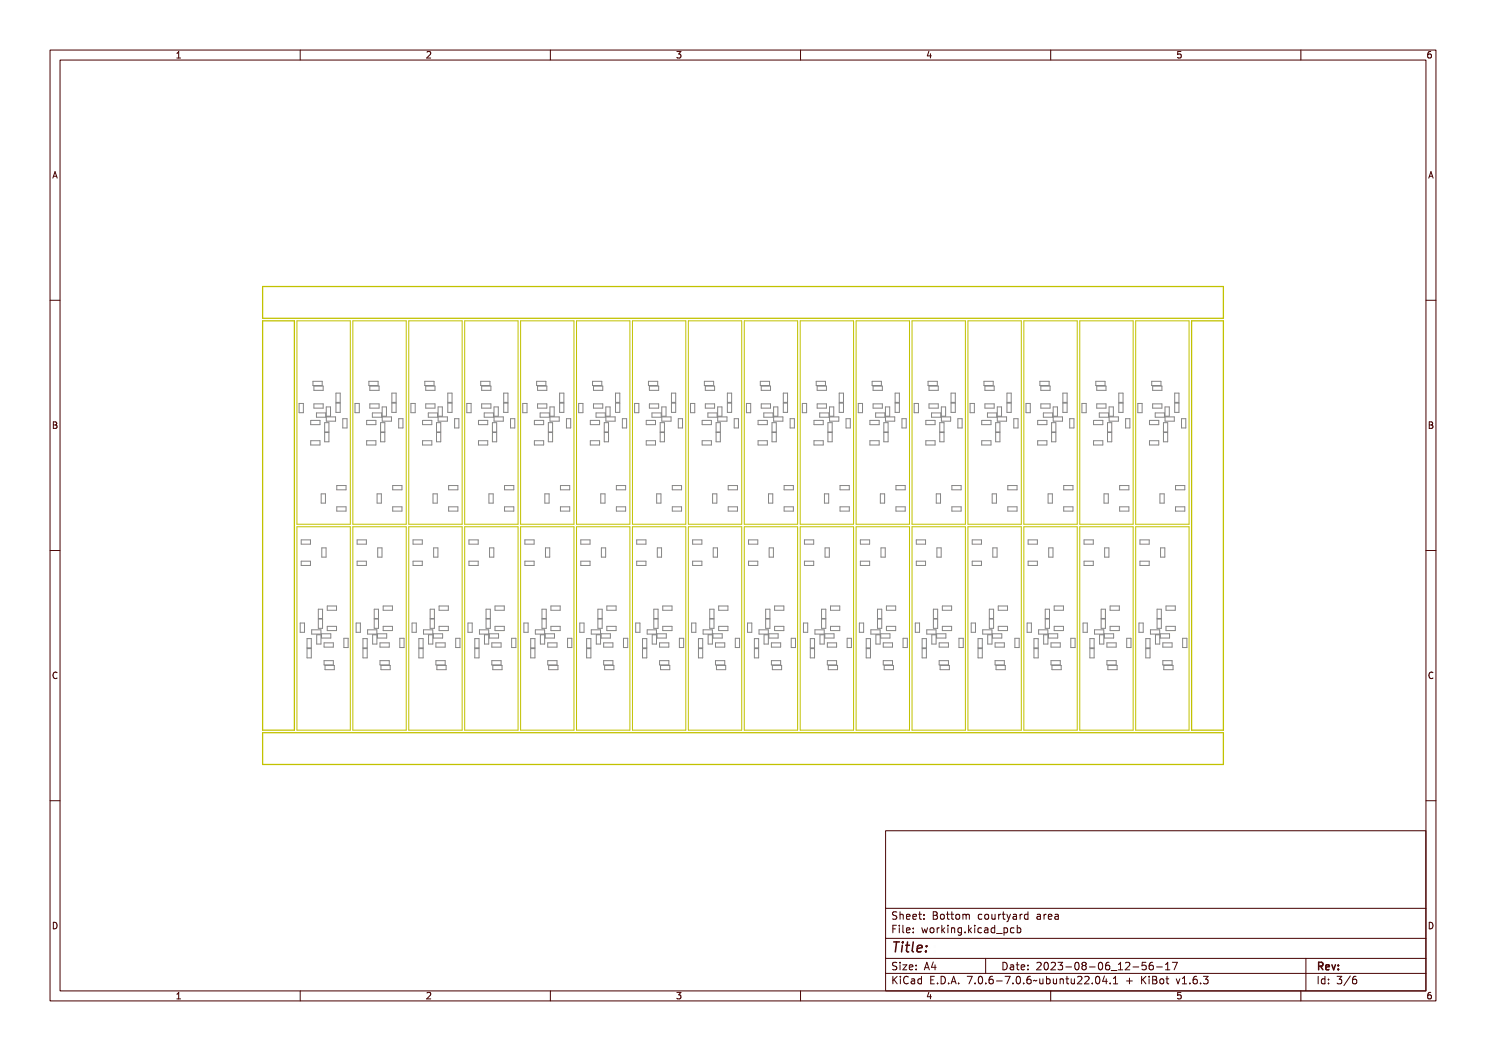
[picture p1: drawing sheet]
<svg xmlns="http://www.w3.org/2000/svg" width="297mm" height="210mm" viewBox="0 0 297 210" stroke-linecap="round" stroke-linejoin="round" font-family="sans-serif">
<defs><g id="words">
<text font-size="2.7" fill="#480000" x="178" y="190.3">Title:</text>
<g font-size="2" fill="#480000">
<text x="178" y="183.7">Sheet: Bottom courtyard area</text>
<text x="178" y="186.5">File: working.kicad_pcb</text>
<text x="178" y="193.9">Size: A4</text>
<text x="178" y="196.6">KiCad E.D.A. 7.0.6-7.0.6~ubuntu22.04.1 + KiBot v1.6.3</text>
<text x="200" y="193.9">Date: 2023-08-06_12-56-17</text>
<text x="263" y="196.6">Id: 3/6</text>
<text x="263" y="193.9">Rev:</text>
</g>
<g font-size="1.7" fill="#480000">
<text x="35" y="11.7">1</text>
<text x="85" y="11.7">2</text>
<text x="135" y="11.7">3</text>
<text x="185" y="11.7">4</text>
<text x="235" y="11.7">5</text>
<text x="285" y="11.7">6</text>
<text x="10.5" y="35.7">A</text>
<text x="285.5" y="35.7">A</text>
<text x="10.5" y="85.6">B</text>
<text x="285.5" y="85.6">B</text>
<text x="10.5" y="135.7">C</text>
<text x="285.5" y="135.7">C</text>
<text x="10.5" y="185.6">D</text>
<text x="285.5" y="185.6">D</text>
<text x="35" y="199.7">1</text>
<text x="85" y="199.7">2</text>
<text x="135" y="199.7">3</text>
<text x="185" y="199.7">4</text>
<text x="235" y="199.7">5</text>
<text x="285" y="199.7">6</text>
</g>
</g></defs>
<g fill="none" stroke="#848484" stroke-width=".2">
<path d="M62.5 76.2h1.9v.8h-1.9zM62.7 77.1h1.9v.9h-1.9zM67.1 78.6h.9v1.8h-.9zM73.7 76.2h1.9v.8h-1.9zM73.9 77.1h1.9v.9h-1.9zM78.3 78.6h.9v1.8h-.9zM84.9 76.2h1.9v.8h-1.9zM85.1 77.1h1.8v.9h-1.8zM89.5 78.6h.8v1.8h-.8zM96.1 76.2h1.8v.8h-1.8zM96.3 77.1h1.8v.9h-1.8zM100.7 78.6h.8v1.8h-.8z"/>
<path d="M107.3 76.2h1.8v.8h-1.8zM107.4 77.1h1.9v.9h-1.9zM111.8 78.6h.9v1.8h-.9zM118.4 76.2h1.9v.8h-1.9zM118.6 77.1h1.9v.9h-1.9zM123 78.6h.9v1.8h-.9zM129.6 76.2h1.9v.8h-1.9zM129.8 77.1h1.8v.9h-1.8zM134.2 78.6h.9v1.8h-.9zM140.8 76.2h1.8v.8h-1.8zM141 77.1h1.8v.9h-1.8zM145.4 78.6h.8v1.8h-.8z"/>
<path d="M152 76.2h1.8v.8h-1.8zM152.1 77.1h1.9v.9h-1.9zM156.6 78.6h.8v1.8h-.8zM163.1 76.2h1.9v.8h-1.9zM163.3 77.1h1.9v.9h-1.9zM167.7 78.6h.9v1.8h-.9zM174.3 76.2h1.9v.8h-1.9zM174.5 77.1h1.9v.9h-1.9zM178.9 78.6h.9v1.8h-.9zM185.5 76.2h1.8v.8h-1.8zM185.7 77.1h1.8v.9h-1.8zM190.1 78.6h.8v1.8h-.8z"/>
<path d="M196.7 76.2h1.8v.8h-1.8zM196.9 77.1h1.8v.9h-1.8zM201.3 78.6h.8v1.8h-.8zM207.8 76.2h1.9v.8h-1.9zM208 77.1h1.9v.9h-1.9zM212.4 78.6h.9v1.8h-.9zM219 76.2h1.9v.8h-1.9zM219.2 77.1h1.9v.9h-1.9zM223.6 78.6h.9v1.8h-.9zM230.2 76.2h1.8v.8h-1.8zM230.4 77.1h1.8v.9h-1.8zM234.8 78.6h.8v1.8h-.8z"/>
<path d="M59.8 80.6h.8v1.9h-.8zM62.1 88.1h1.9v.8h-1.9zM62.1 84h1.9v.9h-1.9zM62.7 80.7h1.9v.9h-1.9zM63.2 82.5h1.9v.9h-1.9zM64.2 98.7h.8v1.8h-.8zM64.9 84.5h.8v1.8h-.8zM64.9 86.4h.8v1.9h-.8zM65.2 81.3h.9v1.9h-.9zM65.2 83.3h1.9v.9h-1.9zM67.1 80.6h.9v1.8h-.9zM67.3 97h1.9v.9h-1.9z"/>
<path d="M68.5 83.7h.9v1.8h-.9zM71 80.6h.8v1.9h-.8zM73.3 88.1h1.8v.8h-1.8zM73.3 84h1.8v.9h-1.8zM73.9 80.7h1.9v.9h-1.9zM74.4 82.5h1.9v.9h-1.9zM75.4 98.7h.8v1.8h-.8zM76.1 84.5h.8v1.8h-.8zM76.1 86.4h.8v1.9h-.8zM76.4 81.3h.8v1.9h-.8zM76.4 83.3h1.8v.9h-1.8zM78.3 80.6h.9v1.8h-.9z"/>
<path d="M78.5 97h1.8v.9h-1.8zM79.7 83.7h.8v1.8h-.8zM82.1 80.6h.9v1.9h-.9zM84.5 88.1h1.8v.8h-1.8zM84.5 84h1.8v.9h-1.8zM85.1 80.7h1.8v.9h-1.8zM85.6 82.5h1.9v.9h-1.9zM86.5 98.7h.9v1.8h-.9zM87.2 84.5h.9v1.8h-.9zM87.2 86.4h.9v1.9h-.9zM87.6 81.3h.8v1.9h-.8zM87.6 83.3h1.8v.9h-1.8z"/>
<path d="M89.5 80.6h.8v1.8h-.8zM89.7 97h1.8v.9h-1.8zM90.9 83.7h.8v1.8h-.8zM93.3 80.6h.9v1.9h-.9zM95.6 88.1h1.9v.8h-1.9zM95.6 84h1.9v.9h-1.9zM96.3 80.7h1.8v.9h-1.8zM96.8 82.5h1.8v.9h-1.8zM97.7 98.7h.9v1.8h-.9zM98.4 84.5h.9v1.8h-.9zM98.4 86.4h.9v1.9h-.9zM98.7 81.3h.9v1.9h-.9z"/>
<path d="M98.7 83.3h1.9v.9h-1.9zM100.7 80.6h.8v1.8h-.8zM100.8 97h1.9v.9h-1.9zM102 83.7h.9v1.8h-.9zM104.5 80.6h.8v1.9h-.8zM106.8 88.1h1.9v.8h-1.9zM106.8 84h1.9v.9h-1.9zM107.4 80.7h1.9v.9h-1.9zM108 82.5h1.8v.9h-1.8zM108.9 98.7h.8v1.8h-.8zM109.6 84.5h.8v1.8h-.8zM109.6 86.4h.8v1.9h-.8z"/>
<path d="M109.9 81.3h.9v1.9h-.9zM109.9 83.3h1.9v.9h-1.9zM111.8 80.6h.9v1.8h-.9zM112 97h1.9v.9h-1.9zM113.2 83.7h.9v1.8h-.9zM115.7 80.6h.8v1.9h-.8zM118 88.1h1.8v.8h-1.8zM118 84h1.8v.9h-1.8zM118.6 80.7h1.9v.9h-1.9zM119.1 82.5h1.9v.9h-1.9zM120.1 98.7h.8v1.8h-.8zM120.8 84.5h.8v1.8h-.8z"/>
<path d="M120.8 86.4h.8v1.9h-.8zM121.1 81.3h.8v1.9h-.8zM121.1 83.3h1.8v.9h-1.8zM123 80.6h.9v1.8h-.9zM123.2 97h1.8v.9h-1.8zM124.4 83.7h.8v1.8h-.8zM126.8 80.6h.9v1.9h-.9zM129.2 88.1h1.8v.8h-1.8zM129.2 84h1.8v.9h-1.8zM129.8 80.7h1.8v.9h-1.8zM130.3 82.5h1.9v.9h-1.9zM131.2 98.7h.9v1.8h-.9z"/>
<path d="M131.9 84.5h.9v1.8h-.9zM131.9 86.4h.9v1.9h-.9zM132.3 81.3h.8v1.9h-.8zM132.3 83.3h1.8v.9h-1.8zM134.2 80.6h.9v1.8h-.9zM134.4 97h1.8v.9h-1.8zM135.6 83.7h.8v1.8h-.8zM138 80.6h.9v1.9h-.9zM140.3 88.1h1.9v.8h-1.9zM140.3 84h1.9v.9h-1.9zM141 80.7h1.8v.9h-1.8zM141.5 82.5h1.8v.9h-1.8z"/>
<path d="M142.4 98.7h.9v1.8h-.9zM143.1 84.5h.9v1.8h-.9zM143.1 86.4h.9v1.9h-.9zM143.4 81.3h.9v1.9h-.9zM143.4 83.3h1.9v.9h-1.9zM145.4 80.6h.8v1.8h-.8zM145.5 97h1.9v.9h-1.9zM146.7 83.7h.9v1.8h-.9zM149.2 80.6h.8v1.9h-.8zM151.5 88.1h1.9v.8h-1.9zM151.5 84h1.9v.9h-1.9zM152.1 80.7h1.9v.9h-1.9z"/>
<path d="M152.7 82.5h1.8v.9h-1.8zM153.6 98.7h.9v1.8h-.9zM154.3 84.5h.9v1.8h-.9zM154.3 86.4h.9v1.9h-.9zM154.6 81.3h.9v1.9h-.9zM154.6 83.3h1.9v.9h-1.9zM156.6 80.6h.8v1.8h-.8zM156.7 97h1.9v.9h-1.9zM157.9 83.7h.9v1.8h-.9zM160.4 80.6h.8v1.9h-.8zM162.7 88.1h1.8v.8h-1.8zM162.7 84h1.8v.9h-1.8z"/>
<path d="M163.3 80.7h1.9v.9h-1.9zM163.8 82.5h1.9v.9h-1.9zM164.8 98.7h.8v1.8h-.8zM165.5 84.5h.8v1.8h-.8zM165.5 86.4h.8v1.9h-.8zM165.8 81.3h.8v1.9h-.8zM165.8 83.3h1.9v.9h-1.9zM167.7 80.6h.9v1.8h-.9zM167.9 97h1.8v.9h-1.8zM169.1 83.7h.8v1.8h-.8zM171.5 80.6h.9v1.9h-.9zM173.9 88.1h1.8v.8h-1.8z"/>
<path d="M173.9 84h1.8v.9h-1.8zM174.5 80.7h1.9v.9h-1.9zM175 82.5h1.9v.9h-1.9zM176 98.7h.8v1.8h-.8zM176.6 84.5h.9v1.8h-.9zM176.6 86.4h.9v1.9h-.9zM177 81.3h.8v1.9h-.8zM177 83.3h1.8v.9h-1.8zM178.9 80.6h.9v1.8h-.9zM179.1 97h1.8v.9h-1.8zM180.3 83.7h.8v1.8h-.8zM182.7 80.6h.9v1.9h-.9z"/>
<path d="M185 88.1h1.9v.8h-1.9zM185 84h1.9v.9h-1.9zM185.7 80.7h1.8v.9h-1.8zM186.2 82.5h1.8v.9h-1.8zM187.1 98.7h.9v1.8h-.9zM187.8 84.5h.9v1.8h-.9zM187.8 86.4h.9v1.9h-.9zM188.1 81.3h.9v1.9h-.9zM188.2 83.3h1.8v.9h-1.8zM190.1 80.6h.8v1.8h-.8zM190.2 97h1.9v.9h-1.9zM191.4 83.7h.9v1.8h-.9z"/>
<path d="M193.9 80.6h.8v1.9h-.8zM196.2 88.1h1.9v.8h-1.9zM196.2 84h1.9v.9h-1.9zM196.9 80.7h1.8v.9h-1.8zM197.4 82.5h1.8v.9h-1.8zM198.3 98.7h.9v1.8h-.9zM199 84.5h.9v1.8h-.9zM199 86.4h.9v1.9h-.9zM199.3 81.3h.9v1.9h-.9zM199.3 83.3h1.9v.9h-1.9zM201.3 80.6h.8v1.8h-.8zM201.4 97h1.9v.9h-1.9z"/>
<path d="M202.6 83.7h.9v1.8h-.9zM205.1 80.6h.8v1.9h-.8zM207.4 88.1h1.8v.8h-1.8zM207.4 84h1.8v.9h-1.8zM208 80.7h1.9v.9h-1.9zM208.5 82.5h1.9v.9h-1.9zM209.5 98.7h.8v1.8h-.8zM210.2 84.5h.8v1.8h-.8zM210.2 86.4h.8v1.9h-.8zM210.5 81.3h.8v1.9h-.8zM210.5 83.3h1.9v.9h-1.9zM212.4 80.6h.9v1.8h-.9z"/>
<path d="M212.6 97h1.9v.9h-1.9zM213.8 83.7h.9v1.8h-.9zM216.2 80.6h.9v1.9h-.9zM218.6 88.1h1.8v.8h-1.8zM218.6 84h1.8v.9h-1.8zM219.2 80.7h1.9v.9h-1.9zM219.7 82.5h1.9v.9h-1.9zM220.7 98.7h.8v1.8h-.8zM221.4 84.5h.8v1.8h-.8zM221.4 86.4h.8v1.9h-.8zM221.7 81.3h.8v1.9h-.8zM221.7 83.3h1.8v.9h-1.8z"/>
<path d="M223.6 80.6h.9v1.8h-.9zM223.8 97h1.8v.9h-1.8zM225 83.7h.8v1.8h-.8zM227.4 80.6h.9v1.9h-.9zM229.7 88.1h1.9v.8h-1.9zM229.7 84h1.9v.9h-1.9zM230.4 80.7h1.8v.9h-1.8zM230.9 82.5h1.8v.9h-1.8zM231.8 98.7h.9v1.8h-.9zM232.5 84.5h.9v1.8h-.9zM232.5 86.4h.9v1.9h-.9zM232.8 81.3h.9v1.9h-.9z"/>
<path d="M232.9 83.3h1.8v.9h-1.8zM234.8 80.6h.8v1.8h-.8zM235 97h1.8v.9h-1.8zM236.1 83.7h.9v1.8h-.9zM60.2 107.9h1.9v.8h-1.9zM60.2 112.1h1.9v.9h-1.9zM64.3 109.5h.9v1.8h-.9zM67.3 101.3h1.9v.8h-1.9zM71.4 107.9h1.8v.8h-1.8zM71.4 112.1h1.8v.9h-1.8zM75.5 109.5h.8v1.8h-.8zM78.5 101.3h1.8v.8h-1.8z"/>
<path d="M82.6 107.9h1.8v.8h-1.8zM82.6 112.1h1.8v.9h-1.8zM86.7 109.5h.8v1.8h-.8zM89.7 101.3h1.8v.8h-1.8zM93.7 107.9h1.9v.8h-1.9zM93.7 112.1h1.9v.9h-1.9zM97.8 109.5h.9v1.8h-.9zM100.8 101.3h1.9v.8h-1.9zM104.9 107.9h1.9v.8h-1.9zM104.9 112.1h1.9v.9h-1.9zM109 109.5h.9v1.8h-.9zM112 101.3h1.9v.8h-1.9z"/>
<path d="M116.1 107.9h1.8v.8h-1.8zM116.1 112.1h1.8v.9h-1.8zM120.2 109.5h.9v1.8h-.9zM123.2 101.3h1.8v.8h-1.8zM127.3 107.9h1.8v.8h-1.8zM127.3 112.1h1.8v.9h-1.8zM131.4 109.5h.8v1.8h-.8zM134.4 101.3h1.8v.8h-1.8zM138.4 107.9h1.9v.8h-1.9zM138.4 112.1h1.9v.9h-1.9zM142.5 109.5h.9v1.8h-.9zM145.5 101.3h1.9v.8h-1.9z"/>
<path d="M149.6 107.9h1.9v.8h-1.9zM149.6 112.1h1.9v.9h-1.9zM153.7 109.5h.9v1.8h-.9zM156.7 101.3h1.9v.8h-1.9zM160.8 107.9h1.8v.8h-1.8zM160.8 112.1h1.8v.9h-1.8zM164.9 109.5h.9v1.8h-.9zM167.9 101.3h1.8v.8h-1.8zM172 107.9h1.8v.8h-1.8zM172 112.1h1.8v.9h-1.8zM176.1 109.5h.8v1.8h-.8zM179.1 101.3h1.8v.8h-1.8z"/>
<path d="M183.1 107.9h1.9v.8h-1.9zM183.1 112.1h1.9v.9h-1.9zM187.3 109.5h.8v1.8h-.8zM190.2 101.3h1.9v.8h-1.9zM194.3 107.9h1.9v.8h-1.9zM194.3 112.1h1.9v.9h-1.9zM198.4 109.5h.9v1.8h-.9zM201.4 101.3h1.9v.8h-1.9zM205.5 107.9h1.8v.8h-1.8zM205.5 112.1h1.8v.9h-1.8zM209.6 109.5h.9v1.8h-.9zM212.6 101.3h1.9v.8h-1.9z"/>
<path d="M216.7 107.9h1.8v.8h-1.8zM216.7 112.1h1.8v.9h-1.8zM220.8 109.5h.8v1.8h-.8zM223.8 101.3h1.8v.8h-1.8zM227.8 107.9h1.9v.8h-1.9zM227.8 112.1h1.9v.9h-1.9zM232 109.5h.8v1.8h-.8zM235 101.3h1.8v.8h-1.8zM60 124.5h.9v1.8h-.9zM61.4 129.6h.8v1.9h-.8zM61.4 127.6h.8v1.9h-.8zM62.3 125.8h1.8v.9h-1.8z"/>
<path d="M63.3 126.8h.9v1.9h-.9zM63.6 121.7h.9v1.9h-.9zM63.6 123.7h.9v1.9h-.9zM64.3 126.6h1.8v.9h-1.8zM64.8 132h1.8v.9h-1.8zM64.8 128.5h1.8v.8h-1.8zM65 133h1.8v.8h-1.8zM65.4 121.1h1.9v.8h-1.9zM65.4 125.2h1.9v.8h-1.9zM68.7 127.5h.9v1.9h-.9zM71.2 124.5h.8v1.8h-.8zM72.5 129.6h.9v1.9h-.9z"/>
<path d="M72.5 127.6h.9v1.9h-.9zM73.5 125.8h1.8v.9h-1.8zM74.5 126.8h.8v1.9h-.8zM74.8 121.7h.8v1.9h-.8zM74.8 123.7h.8v1.9h-.8zM75.4 126.6h1.9v.9h-1.9zM75.9 132h1.9v.9h-1.9zM75.9 128.5h1.9v.8h-1.9zM76.1 133h1.9v.8h-1.9zM76.6 121.1h1.8v.8h-1.8zM76.6 125.2h1.8v.8h-1.8zM79.9 127.5h.9v1.9h-.9z"/>
<path d="M82.4 124.5h.8v1.8h-.8zM83.7 129.6h.9v1.9h-.9zM83.7 127.6h.9v1.9h-.9zM84.6 125.8h1.9v.9h-1.9zM85.7 126.8h.8v1.9h-.8zM86 121.7h.8v1.9h-.8zM86 123.7h.8v1.9h-.8zM86.6 126.6h1.9v.9h-1.9zM87.1 132h1.9v.9h-1.9zM87.1 128.5h1.9v.8h-1.9zM87.3 133h1.9v.8h-1.9zM87.8 121.1h1.8v.8h-1.8z"/>
<path d="M87.8 125.2h1.8v.8h-1.8zM91.1 127.5h.8v1.9h-.8zM93.5 124.5h.9v1.8h-.9zM94.9 129.6h.8v1.9h-.8zM94.9 127.6h.8v1.9h-.8zM95.8 125.8h1.9v.9h-1.9zM96.8 126.8h.9v1.9h-.9zM97.1 121.7h.9v1.9h-.9zM97.1 123.7h.9v1.9h-.9zM97.8 126.6h1.8v.9h-1.8zM98.3 132h1.9v.9h-1.9zM98.3 128.5h1.9v.8h-1.9z"/>
<path d="M98.5 133h1.8v.8h-1.8zM98.9 121.1h1.9v.8h-1.9zM98.9 125.2h1.9v.8h-1.9zM102.3 127.5h.8v1.9h-.8zM104.7 124.5h.9v1.8h-.9zM106.1 129.6h.8v1.9h-.8zM106.1 127.6h.8v1.9h-.8zM107 125.8h1.9v.9h-1.9zM108 126.8h.9v1.9h-.9zM108.3 121.7h.9v1.9h-.9zM108.3 123.7h.9v1.9h-.9zM109 126.6h1.8v.9h-1.8z"/>
<path d="M109.5 132h1.8v.9h-1.8zM109.5 128.5h1.8v.8h-1.8zM109.7 133h1.8v.8h-1.8zM110.1 121.1h1.9v.8h-1.9zM110.1 125.2h1.9v.8h-1.9zM113.4 127.5h.9v1.9h-.9zM115.9 124.5h.8v1.8h-.8zM117.2 129.6h.9v1.9h-.9zM117.2 127.6h.9v1.9h-.9zM118.2 125.8h1.8v.9h-1.8zM119.2 126.8h.8v1.9h-.8zM119.5 121.7h.9v1.9h-.9z"/>
<path d="M119.5 123.7h.9v1.9h-.9zM120.1 126.6h1.9v.9h-1.9zM120.7 132h1.8v.9h-1.8zM120.7 128.5h1.8v.8h-1.8zM120.8 133h1.9v.8h-1.9zM121.3 121.1h1.8v.8h-1.8zM121.3 125.2h1.8v.8h-1.8zM124.6 127.5h.9v1.9h-.9zM127.1 124.5h.8v1.8h-.8zM128.4 129.6h.9v1.9h-.9zM128.4 127.6h.9v1.9h-.9zM129.4 125.8h1.8v.9h-1.8z"/>
<path d="M130.4 126.8h.8v1.9h-.8zM130.7 121.7h.8v1.9h-.8zM130.7 123.7h.8v1.9h-.8zM131.3 126.6h1.9v.9h-1.9zM131.8 132h1.9v.9h-1.9zM131.8 128.5h1.9v.8h-1.9zM132 133h1.9v.8h-1.9zM132.5 121.1h1.8v.8h-1.8zM132.5 125.2h1.8v.8h-1.8zM135.8 127.5h.8v1.9h-.8zM138.2 124.5h.9v1.8h-.9zM139.6 127.6h.8v1.9h-.8z"/>
<path d="M139.6 129.6h.8v1.9h-.8zM140.5 125.8h1.9v.9h-1.9zM141.5 126.8h.9v1.9h-.9zM141.9 121.7h.8v1.9h-.8zM141.9 123.7h.8v1.9h-.8zM142.5 126.6h1.8v.9h-1.8zM143 132h1.9v.9h-1.9zM143 128.5h1.9v.8h-1.9zM143.2 133h1.8v.8h-1.8zM143.6 121.1h1.9v.8h-1.9zM143.6 125.2h1.9v.8h-1.9zM147 127.5h.8v1.9h-.8z"/>
<path d="M149.4 124.5h.9v1.8h-.9zM150.8 129.6h.8v1.9h-.8zM150.8 127.6h.8v1.9h-.8zM151.7 125.8h1.9v.9h-1.9zM152.7 126.8h.9v1.9h-.9zM153 121.7h.9v1.9h-.9zM153 123.7h.9v1.9h-.9zM153.7 126.6h1.8v.9h-1.8zM154.2 132h1.8v.9h-1.8zM154.2 128.5h1.8v.8h-1.8zM154.4 133h1.8v.8h-1.8zM154.8 121.1h1.9v.8h-1.9z"/>
<path d="M154.8 125.2h1.9v.8h-1.9zM158.1 127.5h.9v1.9h-.9zM160.6 124.5h.8v1.8h-.8zM161.9 129.6h.9v1.9h-.9zM161.9 127.6h.9v1.9h-.9zM162.9 125.8h1.8v.9h-1.8zM163.9 126.8h.8v1.9h-.8zM164.2 121.7h.9v1.9h-.9zM164.2 123.7h.9v1.9h-.9zM164.8 126.6h1.9v.9h-1.9zM165.4 132h1.8v.9h-1.8zM165.4 128.5h1.8v.8h-1.8z"/>
<path d="M165.5 133h1.9v.8h-1.9zM166 121.1h1.8v.8h-1.8zM166 125.2h1.8v.8h-1.8zM169.3 127.5h.9v1.9h-.9zM171.8 124.5h.8v1.8h-.8zM173.1 129.6h.9v1.9h-.9zM173.1 127.6h.9v1.9h-.9zM174.1 125.8h1.8v.9h-1.8zM175.1 126.8h.8v1.9h-.8zM175.4 121.7h.8v1.9h-.8zM175.4 123.7h.8v1.9h-.8zM176 126.6h1.9v.9h-1.9z"/>
<path d="M176.5 132h1.9v.9h-1.9zM176.5 128.5h1.9v.8h-1.9zM176.7 133h1.9v.8h-1.9zM177.2 121.1h1.8v.8h-1.8zM177.2 125.2h1.8v.8h-1.8zM180.5 127.5h.8v1.9h-.8zM182.9 124.5h.9v1.8h-.9zM184.3 129.6h.9v1.9h-.9zM184.3 127.6h.9v1.9h-.9zM185.2 125.8h1.9v.9h-1.9zM186.2 126.8h.9v1.9h-.9zM186.6 121.7h.8v1.9h-.8z"/>
<path d="M186.6 123.7h.8v1.9h-.8zM187.2 126.6h1.9v.9h-1.9zM187.7 132h1.9v.9h-1.9zM187.7 128.5h1.9v.8h-1.9zM187.9 133h1.9v.8h-1.9zM188.3 121.1h1.9v.8h-1.9zM188.3 125.2h1.9v.8h-1.9zM191.7 127.5h.8v1.9h-.8zM194.1 124.5h.9v1.8h-.9zM195.5 129.6h.8v1.9h-.8zM195.5 127.6h.8v1.9h-.8zM196.4 125.8h1.9v.9h-1.9z"/>
<path d="M197.4 126.8h.9v1.9h-.9zM197.7 121.7h.9v1.9h-.9zM197.7 123.7h.9v1.9h-.9zM198.4 126.6h1.8v.9h-1.8zM198.9 132h1.8v.9h-1.8zM198.9 128.5h1.8v.8h-1.8zM199.1 133h1.8v.8h-1.8zM199.5 121.1h1.9v.8h-1.9zM199.5 125.2h1.9v.8h-1.9zM202.8 127.5h.9v1.9h-.9zM205.3 124.5h.8v1.8h-.8zM206.7 129.6h.8v1.9h-.8z"/>
<path d="M206.7 127.6h.8v1.9h-.8zM207.6 125.8h1.8v.9h-1.8zM208.6 126.8h.8v1.9h-.8zM208.9 121.7h.9v1.9h-.9zM208.9 123.7h.9v1.9h-.9zM209.6 126.6h1.8v.9h-1.8zM210.1 132h1.8v.9h-1.8zM210.1 128.5h1.8v.8h-1.8zM210.2 133h1.9v.8h-1.9zM210.7 121.1h1.8v.8h-1.8zM210.7 125.2h1.8v.8h-1.8zM214 127.5h.9v1.9h-.9z"/>
<path d="M216.5 124.5h.8v1.8h-.8zM217.8 129.6h.9v1.9h-.9zM217.8 127.6h.9v1.9h-.9zM218.8 125.8h1.8v.9h-1.8zM219.8 126.8h.8v1.9h-.8zM220.1 121.7h.8v1.9h-.8zM220.1 123.7h.8v1.9h-.8zM220.7 126.6h1.9v.9h-1.9zM221.2 132h1.9v.9h-1.9zM221.2 128.5h1.9v.8h-1.9zM221.4 133h1.9v.8h-1.9zM221.9 121.1h1.8v.8h-1.8z"/>
<path d="M221.9 125.2h1.8v.8h-1.8zM225.2 127.5h.8v1.9h-.8zM227.6 124.5h.9v1.8h-.9zM229 129.6h.9v1.9h-.9zM229 127.6h.9v1.9h-.9zM229.9 125.8h1.9v.9h-1.9zM230.9 126.8h.9v1.9h-.9zM231.3 121.7h.8v1.9h-.8zM231.3 123.7h.8v1.9h-.8zM231.9 126.6h1.9v.9h-1.9zM232.4 132h1.9v.9h-1.9zM232.4 128.5h1.9v.8h-1.9z"/>
<path d="M232.6 133h1.9v.8h-1.9zM233 121.1h1.9v.8h-1.9zM233 125.2h1.9v.8h-1.9zM236.4 127.5h.8v1.9h-.8z"/>
</g>
<g fill="none" stroke="#c2c200" stroke-width=".2">
<path d="M59.3 64.1h10.7v40.7h-10.7zM70.5 64.1h10.7v40.7h-10.7zM81.7 64.1h10.7v40.7h-10.7zM92.9 64.1h10.6v40.7h-10.6zM104.1 64.1h10.6v40.7h-10.6zM115.2 64.1h10.7v40.7h-10.7zM126.4 64.1h10.7v40.7h-10.7zM137.6 64.1h10.6v40.7h-10.6zM148.8 64.1h10.6v40.7h-10.6zM159.9 64.1h10.7v40.7h-10.7zM171.1 64.1h10.7v40.7h-10.7zM182.3 64.1h10.7v40.7h-10.7z"/>
<path d="M193.5 64.1h10.6v40.7h-10.6zM204.6 64.1h10.7v40.7h-10.7zM215.8 64.1h10.7v40.7h-10.7zM227 64.1h10.7v40.7h-10.7zM59.3 105.3h10.7v40.6h-10.7zM70.5 105.3h10.7v40.6h-10.7zM81.7 105.3h10.7v40.6h-10.7zM92.9 105.3h10.6v40.6h-10.6zM104.1 105.3h10.6v40.6h-10.6zM115.2 105.3h10.7v40.6h-10.7zM126.4 105.3h10.7v40.6h-10.7zM137.6 105.3h10.6v40.6h-10.6z"/>
<path d="M148.8 105.3h10.6v40.6h-10.6zM159.9 105.3h10.7v40.6h-10.7zM171.1 105.3h10.7v40.6h-10.7zM182.3 105.3h10.7v40.6h-10.7zM193.5 105.3h10.6v40.6h-10.6zM204.6 105.3h10.7v40.6h-10.7zM215.8 105.3h10.7v40.6h-10.7zM227 105.3h10.7v40.6h-10.7z"/>
</g>
<path d="M52.5 57.3h192v6.3h-192zM52.5 64.1h6.3v81.8h-6.3zM238.2 64.1h6.3v81.8h-6.3zM52.5 146.4h192v6.4h-192z" fill="none" stroke="#c2c200" stroke-width=".25"/>
<g fill="none" stroke="#480000" stroke-width=".2">
<path d="M10 10h277v190h-277zM12 12h273v186h-273zM60 10v2M110 10v2M160 10v2M210 10v2M260 10v2M10 60h2M285 60h2M10 110h2M285 110h2M10 160h2"/>
<path d="M285 160h2M177 166h108v32h-108zM60 198v2M110 198v2M160 198v2M177 181.5h108M177 187.5h108M177 191.5h108M177 194.5h108M178.1 195.2h.2v.6l.6-.6h.3l-.6 .6 .6 .8h-.2l-.5-.7-.2 .2v.5h-.2zM178.2 185h.9v.2h-.7v.4h.6v.2h-.6v.7h-.2zM178.3 182.4l.5-.1h.2v.2a.31 .31 0 0 0-.5-.1 .31 .31 0 0 0 0 .5 .5 .5 0 0 1 .6 .6 .5 .5 0 0 1-.8 .2l-.1-.2a.34 .34 0 0 0 .4 .1 .34 .34 0 0 0 .1-.5 .47 .47 0 0 1-.5-.2 .47 .47 0 0 1 .1-.5z"/>
<path d="M178.3 192.5l.5-.1h.2v.2a.31 .31 0 0 0-.5-.1 .31 .31 0 0 0 0 .5 .5 .5 0 0 1 .6 .6 .5 .5 0 0 1-.8 .2l-.1-.2a.34 .34 0 0 0 .4 .1 .34 .34 0 0 0 .1-.5 .47 .47 0 0 1-.5-.2 .47 .47 0 0 1 .1-.5zM179.4 182.2h.2v.6a.35 .35 0 0 1 .4-.1 .35 .35 0 0 1 .2 .4v.6h-.2v-.8h-.4v.8h-.2zM179.5 185.4h.4v.9h.4v.2h-.9v-.2h.3v-.8h-.2zM179.5 192.8h.4v.9h.4v.1h-.9v-.1h.3v-.8h-.2zM179.5 195.6h.4v.9h.4v.1h-.9v-.1h.3v-.8h-.2zM179.7 184.9h.2v.3h-.2zM179.7 192.3h.2v.3h-.2zM179.7 195.1h.2v.3h-.2zM180.6 184.9h.4v1.3l.4 .1v.2l-.5-.2v-1.2h-.3zM180.6 192.8h.8l-.6 .9h.6v.1h-.8l.6-.9h-.6zM180.7 182.8l.1-.1a.49 .49 0 0 1 .5 0 .49 .49 0 0 1 .2 .5h-.8a.42 .42 0 0 0 .3 .4 .42 .42 0 0 0 .4-.1 .47 .47 0 0 1-.4 .3 .47 .47 0 0 1-.4-.3zM180.7 195.4a.4 .4 0 0 1 .4-.3 .4 .4 0 0 1 .4 .3 .56 .56 0 0 0-.8 .4 .56 .56 0 0 0 .5 .7l.3-.1a.43 .43 0 0 1-.5 .3 .43 .43 0 0 1-.4-.4v-.6z"/>
<path d="M180.8 182.9l.4-.1 .1 .3h-.6zM181.8 195.6l.3-.1a.43 .43 0 0 1 .5 .5v.6h-.1v-.1a.38 .38 0 0 1-.5 .2 .38 .38 0 0 1-.2-.5 .38 .38 0 0 1 .4-.2h.3a.35 .35 0 0 0-.3-.4 .35 .35 0 0 0-.4 .2zM181.9 182.8l.1-.1a.49 .49 0 0 1 .5 0 .49 .49 0 0 1 .2 .5h-.8a.42 .42 0 0 0 .3 .4 .42 .42 0 0 0 .5-.1 .47 .47 0 0 1-.5 .3 .47 .47 0 0 1-.4-.3zM181.9 185.5l.1-.1a.49 .49 0 0 1 .5 0 .49 .49 0 0 1 .2 .5h-.8a.42 .42 0 0 0 .3 .4 .42 .42 0 0 0 .5-.1 .47 .47 0 0 1-.5 .3 .47 .47 0 0 1-.4-.3zM181.9 192.9l.1-.1a.49 .49 0 0 1 .5 0 .49 .49 0 0 1 .2 .5h-.8a.42 .42 0 0 0 .3 .4 .42 .42 0 0 0 .5-.1 .47 .47 0 0 1-.5 .3 .47 .47 0 0 1-.4-.3zM182 196.2l.5-.1a.31 .31 0 0 1-.2 .4 .31 .31 0 0 1-.4-.1zM182 182.9l.4-.1 .1 .3h-.6zM182 185.6l.4-.1 .1 .3h-.6zM182 193l.4-.1 .1 .3h-.6zM183 195.7l.4-.2 .2 .2v-.6h.2v1.5h-.2v-.1a.42 .42 0 0 1-.5 .1 .42 .42 0 0 1-.2-.5zM183.2 195.8l.1-.1a.4 .4 0 0 1 .3 .4 .4 .4 0 0 1-.3 .4l-.2-.2zM183.2 182.3h.2v.4h.4v.1h-.4v.7l.4 .1v.1h-.4l-.1-.1-.1-.8h-.3v-.1h.3z"/>
<path d="M183.3 185.4h.2v.3h-.2zM183.3 186.2h.2v.3h-.2zM183.3 192.8h.2v.3h-.2zM183.3 193.6h.2v.2h-.2zM184.5 182.7h.2v.3h-.2zM184.5 183.5h.2v.2h-.2zM185.2 185.4h.2l.2 .8 .1-.5h.2l.2 .5 .1-.8h.2l-.2 1.1h-.2l-.2-.7-.2 .7h-.1zM185.4 195.2h.9v.2h-.7v.4h.6v.2h-.6v.5h.7v.1h-.9zM185.7 192.4h.2l.5 1.4h-.2l-.1-.3h-.5l-.1 .3h-.2zM185.8 192.6l.2 .7h-.4zM186.6 182.3h.4a.35 .35 0 0 1 .5 .2 .35 .35 0 0 1-.3 .5 .41 .41 0 0 1 .3 .5 .41 .41 0 0 1-.5 .2h-.4zM186.8 183.1h.2a.27 .27 0 0 1 .3 .2 .27 .27 0 0 1-.3 .3h-.2z"/>
<path d="M186.8 182.5h.2a.23 .23 0 0 1 .3 .2 .23 .23 0 0 1-.3 .2h-.2zM186.8 185.6l.1-.1a.39 .39 0 0 1 .4 .4 .39 .39 0 0 1-.4 .4l-.1-.2zM186.9 196.4h.2v.2h-.2zM187.1 192.4h.2v.9h.2v.2h-.2v.3h-.2v-.3h-.6zM187.1 192.6v.7h-.4zM187.8 195.2a.76 .76 0 0 1 .9 .7 .76 .76 0 0 1-.9 .7zM188 195.4a.57 .57 0 0 1 .5 .5 .57 .57 0 0 1-.5 .6zM188 185.4h.2v.2v-.1a.29 .29 0 0 1 .3-.2 .29 .29 0 0 1 .3 .3 .37 .37 0 0 0-.5-.1 .37 .37 0 0 0-.1 .4v.6h-.2zM188 182.9l.1-.1a.39 .39 0 0 1 .4 .4 .39 .39 0 0 1-.4 .4l-.1-.2zM189.1 184.9h.1v.9l.5-.4h.2l-.4 .4 .5 .7h-.2l-.4-.6-.2 .1v.5h-.1zM189.2 182.3h.2v.4h.4v.1h-.4v.7l.4 .1v.1h-.4l-.1-.1-.1-.8h-.2v-.1h.2zM189.3 196.4h.3v.2h-.3z"/>
<path d="M190.3 185.4h.4v.9h.4v.2h-.9v-.2h.4v-.8h-.3zM190.5 182.3h.1v.4h.4v.1h-.4v.7l.4 .1v.1h-.4l-.1-.1v-.8h-.3v-.1h.3zM190.5 195.2h.3l.4 1.4h-.2l-.1-.3h-.5l-.1 .3h-.2zM190.6 184.9h.1v.3h-.1zM190.6 195.4l.2 .7h-.4zM191.4 185.4h.2v.1a.35 .35 0 0 1 .4-.1 .35 .35 0 0 1 .3 .4v.7h-.2l-.1-.9h-.3l-.1 .9h-.2zM191.6 182.9l.1-.1a.39 .39 0 0 1 .4 .4 .39 .39 0 0 1-.4 .4l-.1-.2zM191.7 196.4h.3v.2h-.3zM192.5 182.7l.6 .1 .3-.1 .1 1h-.1l-.1-.9-.2 .1v.8h-.1l-.2-.9-.1 .9h-.2zM192.7 185.5l.3-.2 .3 .2v-.1h.2v1a.53 .53 0 0 1-.8 .4v-.2a.36 .36 0 0 0 .4 .1 .36 .36 0 0 0 .2-.4l-.1 .1a.53 .53 0 0 1-.7-.3 .53 .53 0 0 1 .2-.6zM192.8 185.6l.1-.1a.39 .39 0 0 1 .4 .4 .39 .39 0 0 1-.4 .4l-.1-.2zM193.8 195.2h.9l-.5 1.4h-.2l.5-1.2h-.7z"/>
<path d="M194.1 186.2h.3v.3h-.3zM195.1 184.9h.2v.9l.4-.4h.3l-.5 .4 .5 .7h-.2l-.4-.6-.1 .1v.5h-.2zM195.2 182.8a.39 .39 0 0 1 .4-.2 .39 .39 0 0 1 .3 .3 .4 .4 0 0 0-.6 0 .4 .4 0 0 0 0 .6 .4 .4 0 0 0 .6 0 .45 .45 0 0 1-.6 .3 .45 .45 0 0 1-.3-.6zM195.3 196.4h.3v.2h-.3zM196.3 185.4h.5v.9h.3v.2h-.9v-.2h.4v-.8h-.3zM196.3 195.4a.57 .57 0 0 1 .7 0 .57 .57 0 0 1 .1 .8 .5 .5 0 0 1-.6 .5 .5 .5 0 0 1-.3-.8zM196.4 182.9l.1-.1a.39 .39 0 0 1 .4 .4 .39 .39 0 0 1-.4 .4l-.1-.2zM196.5 195.4a.61 .61 0 0 1 .4 1l-.1 .1a.61 .61 0 0 1-.4-1zM196.6 184.9h.2v.3h-.2zM197 191.5v3M197.4 182.7h.2v.8l.2 .1 .3-.2v-.7h.2v1h-.2v-.1a.35 .35 0 0 1-.4 .2 .35 .35 0 0 1-.3-.5zM197.6 185.5a.39 .39 0 0 1 .4-.2 .39 .39 0 0 1 .3 .3 .4 .4 0 0 0-.6 0 .4 .4 0 0 0 0 .6 .4 .4 0 0 0 .6 0 .45 .45 0 0 1-.6 .3 .45 .45 0 0 1-.3-.6z"/>
<path d="M197.7 196.4h.3v.2h-.3zM198.7 185.4l.2-.1a.43 .43 0 0 1 .6 .5v.7h-.2v-.2a.38 .38 0 0 1-.5 .2 .38 .38 0 0 1-.2-.5 .38 .38 0 0 1 .5-.2h.2a.35 .35 0 0 0-.3-.4 .35 .35 0 0 0-.3 .2zM198.7 195.4a.38 .38 0 0 1 .4-.3 .38 .38 0 0 1 .3 .3 .43 .43 0 0 0-.5 0 .43 .43 0 0 0-.1 .5 .46 .46 0 0 1 .7 .1 .46 .46 0 0 1-.2 .6 .46 .46 0 0 1-.7-.2zM198.8 182.7h.2v.2v-.1a.29 .29 0 0 1 .4-.2 .29 .29 0 0 1 .2 .3 .37 .37 0 0 0-.4-.1 .37 .37 0 0 0-.2 .4v.5h-.2zM198.8 186l.5-.1a.31 .31 0 0 1-.1 .4 .31 .31 0 0 1-.4-.1zM199.9 185.5l.3-.2 .3 .2v-.6h.2v1.6h-.2v-.2a.42 .42 0 0 1-.5 .1 .42 .42 0 0 1-.2-.5zM200 196h.5v.2h-.5zM200 185.6l.1-.1a.39 .39 0 0 1 .4 .4 .39 .39 0 0 1-.4 .4l-.1-.2zM200.1 182.3h.2v.4h.4v.1h-.4v.7l.4 .1v.1h-.4l-.2-.1v-.8h-.3v-.1h.3zM200.1 192.4a.76 .76 0 0 1 1 .7 .76 .76 0 0 1-1 .7zM200.3 192.6a.57 .57 0 0 1 .6 .5 .57 .57 0 0 1-.6 .6zM200.9 186.8l1.2 .1z"/>
<path d="M201 182.7h.2l.3 .8 .3-.8h.2l-.3 .7a.68 .68 0 0 1-.7 .8l.4-.5zM201 195.2h.9l-.5 1.4h-.2l.5-1.2h-.7zM201.4 192.8l.3-.1a.43 .43 0 0 1 .5 .5v.6h-.1v-.1a.38 .38 0 0 1-.5 .2 .38 .38 0 0 1-.2-.5 .38 .38 0 0 1 .4-.2h.3a.35 .35 0 0 0-.3-.4 .35 .35 0 0 0-.4 .2zM201.6 193.4l.5-.1a.31 .31 0 0 1-.2 .4 .31 .31 0 0 1-.4-.1zM202.2 185.4h.2v.1a.53 .53 0 0 1 .8 .3 .53 .53 0 0 1-.6 .7l-.2-.2v.6h-.2zM202.3 182.7l.3-.1a.43 .43 0 0 1 .5 .5v.6h-.2v-.1a.38 .38 0 0 1-.5 .2 .38 .38 0 0 1-.2-.5 .38 .38 0 0 1 .5-.2h.2a.35 .35 0 0 0-.2-.4 .35 .35 0 0 0-.4 .2zM202.4 183.3l.5-.1a.31 .31 0 0 1-.1 .4 .31 .31 0 0 1-.4-.1zM202.5 185.6l.1-.1a.4 .4 0 0 1 .4 .4 .4 .4 0 0 1-.4 .4l-.2-.2zM202.5 196.4h.3v.2h-.3zM202.8 192.4h.2v.4h.4v.1h-.4v.7l.4 .1v.1h-.4l-.2-.1v-.8h-.3v-.1h.3zM203.5 195.4a.57 .57 0 0 1 .8 0 .57 .57 0 0 1 0 .8 .5 .5 0 0 1-.6 .5 .5 .5 0 0 1-.3-.8zM203.6 185.5a.39 .39 0 0 1 .4-.2 .39 .39 0 0 1 .3 .3 .4 .4 0 0 0-.5 0 .4 .4 0 0 0 0 .6 .4 .4 0 0 0 .5 0 .45 .45 0 0 1-.6 .3 .45 .45 0 0 1-.2-.6z"/>
<path d="M203.6 182.7h.2v.2l.1-.1a.29 .29 0 0 1 .3-.2 .29 .29 0 0 1 .2 .3 .37 .37 0 0 0-.4-.1 .37 .37 0 0 0-.2 .4v.5h-.2zM203.7 195.4a.61 .61 0 0 1 .4 1l-.1 .1a.61 .61 0 0 1-.3-1zM203.9 192.9l.1-.1a.49 .49 0 0 1 .5 0 .49 .49 0 0 1 .2 .5h-.8a.42 .42 0 0 0 .3 .4 .42 .42 0 0 0 .5-.1 .47 .47 0 0 1-.5 .3 .47 .47 0 0 1-.4-.3zM204 193l.4-.1 .1 .3h-.6zM204.7 184.9h.1v.6a.53 .53 0 0 1 .8 .3 .53 .53 0 0 1-.6 .7l-.2-.2v.2h-.1zM204.7 182.8l.3-.2 .3 .2v-.6h.2v1.5h-.2v-.1a.42 .42 0 0 1-.5 .1 .42 .42 0 0 1-.2-.5zM204.8 182.9l.1-.1a.4 .4 0 0 1 .4 .4 .4 .4 0 0 1-.4 .4l-.1-.2zM204.9 185.6l.1-.1a.39 .39 0 0 1 .4 .4 .39 .39 0 0 1-.4 .4l-.1-.2zM204.9 196.4h.3v.2h-.3zM205.3 192.8h.2v.3h-.2zM205.3 193.6h.2v.2h-.2zM205.9 195.4a.38 .38 0 0 1 .4-.3 .38 .38 0 0 1 .3 .3 .43 .43 0 0 0-.5 0 .43 .43 0 0 0-.1 .5 .46 .46 0 0 1 .7 .1 .46 .46 0 0 1-.2 .6 .46 .46 0 0 1-.6-.2z"/>
<path d="M207 196l1-.1a.49 .49 0 0 1-.8 .1l-.2 .2zM207.1 182.7l.3-.1a.43 .43 0 0 1 .5 .5v.6h-.2v-.1a.38 .38 0 0 1-.5 .2 .38 .38 0 0 1-.2-.5 .38 .38 0 0 1 .5-.2h.2a.35 .35 0 0 0-.2-.4 .35 .35 0 0 0-.4 .2zM207.3 183.3l.4-.1a.31 .31 0 0 1-.1 .4 .31 .31 0 0 1-.4-.1zM207.4 192.5a.53 .53 0 0 1 .8 .1 .53 .53 0 0 1-.3 .7l-.3 .4h.7v.1h-.9l.3-.5a.4 .4 0 0 0 .3-.4 .4 .4 0 0 0-.3-.4l-.3 .2zM208.3 195.6h.1l.1 .8 .2 .1 .2-.2v-.7h.2v1h-.2v-.1a.35 .35 0 0 1-.4 .2 .35 .35 0 0 1-.2-.5zM208.4 182.7h.2v.2l.1-.1a.29 .29 0 0 1 .3-.2 .29 .29 0 0 1 .2 .3 .37 .37 0 0 0-.4-.1 .37 .37 0 0 0-.2 .4v.5h-.2zM208.7 192.6a.57 .57 0 0 1 .7 0 .57 .57 0 0 1 .1 .8 .5 .5 0 0 1-.6 .5 .5 .5 0 0 1-.3-.8zM208.9 192.6a.61 .61 0 0 1 .3 1l-.1 .1a.61 .61 0 0 1-.3-1zM209.5 195.1h.2v.6a.53 .53 0 0 1 .7 .3 .53 .53 0 0 1-.6 .7l-.1-.2v.1h-.2zM209.5 182.8l.2-.1a.49 .49 0 0 1 .5 0 .49 .49 0 0 1 .2 .5h-.8a.42 .42 0 0 0 .3 .4 .42 .42 0 0 0 .4-.1 .47 .47 0 0 1-.4 .3 .47 .47 0 0 1-.4-.3zM209.7 182.9l.3-.1 .2 .3h-.6zM209.7 195.8l.1-.1a.4 .4 0 0 1 .4 .4 .4 .4 0 0 1-.4 .4l-.1-.2z"/>
<path d="M209.8 192.5a.53 .53 0 0 1 .8 .1 .53 .53 0 0 1-.3 .7l-.3 .4h.7v.1h-.9l.3-.5a.4 .4 0 0 0 .3-.4 .4 .4 0 0 0-.3-.4l-.3 .2zM210 198v2M210.7 195.6h.2v.8l.2 .1 .2-.2v-.7h.2v1h-.2v-.1a.35 .35 0 0 1-.4 .2 .35 .35 0 0 1-.2-.5zM210.7 182.7l.3-.1a.43 .43 0 0 1 .5 .5v.6h-.2v-.1a.38 .38 0 0 1-.4 .2 .38 .38 0 0 1-.3-.5 .38 .38 0 0 1 .5-.2h.2a.35 .35 0 0 0-.2-.4 .35 .35 0 0 0-.4 .2zM210.9 183.3l.4-.1a.31 .31 0 0 1-.1 .4 .31 .31 0 0 1-.4-.1zM211 192.4a.46 .46 0 0 1 .6 0 .46 .46 0 0 1 .1 .6l-.1 .1a.47 .47 0 0 1 .2 .7 .47 .47 0 0 1-.7 0l-.1-.2a.35 .35 0 0 0 .5 .1 .35 .35 0 0 0 0-.5h-.3v-.2a.29 .29 0 0 0 .4-.1 .29 .29 0 0 0-.1-.4 .29 .29 0 0 0-.4 .1h-.1zM211.9 195.6h.2v.1a.35 .35 0 0 1 .4-.1 .35 .35 0 0 1 .2 .4v.6h-.2v-.8h-.4v.8h-.2zM212.4 193.2h.5v.2h-.5zM213.3 195.2h.2v.4h.4v.1h-.4v.7l.4 .1v.1h-.4l-.2-.1v-.8h-.3v-.1h.3zM213.5 192.6a.57 .57 0 0 1 .7 0 .57 .57 0 0 1 .1 .8 .5 .5 0 0 1-.6 .5 .5 .5 0 0 1-.3-.8zM213.7 192.6a.61 .61 0 0 1 .3 1v.1a.61 .61 0 0 1-.4-1zM214.3 195.6h.2v.8l.2 .1 .2-.2v-.7h.2v1h-.2v-.1a.35 .35 0 0 1-.4 .2 .35 .35 0 0 1-.2-.5z"/>
<path d="M214.7 192.5a.41 .41 0 0 1 .7-.1 .41 .41 0 0 1-.2 .7 .42 .42 0 0 1 .2 .6 .42 .42 0 0 1-.7 0 .42 .42 0 0 1 .2-.6l-.3-.2zM215.5 195.3a.53 .53 0 0 1 .8 .1 .53 .53 0 0 1-.3 .7l-.3 .4h.6v.1h-.9l.4-.5a.4 .4 0 0 0 .3-.4 .4 .4 0 0 0-.3-.4l-.3 .2zM216 193.2h.5v.2h-.5zM216.7 195.3a.53 .53 0 0 1 .8 .1 .53 .53 0 0 1-.3 .7l-.3 .4h.6v.1h-.9l.4-.5a.4 .4 0 0 0 .3-.4 .4 .4 0 0 0-.3-.4l-.3 .2zM217.1 192.6a.57 .57 0 0 1 .7 0 .57 .57 0 0 1 .1 .8 .5 .5 0 0 1-.6 .5 .5 .5 0 0 1-.3-.8zM217.3 192.6a.61 .61 0 0 1 .3 1v.1a.61 .61 0 0 1-.4-1zM218.2 196.4h.2v.2h-.2zM218.3 192.6a.38 .38 0 0 1 .4-.3 .38 .38 0 0 1 .3 .3 .43 .43 0 0 0-.5 0 .43 .43 0 0 0-.1 .5 .46 .46 0 0 1 .6 .1 .46 .46 0 0 1-.1 .6 .46 .46 0 0 1-.7-.2zM219.2 195.4a.57 .57 0 0 1 .7 0 .57 .57 0 0 1 .1 .8 .5 .5 0 0 1-.7 .5 .5 .5 0 0 1-.3-.8zM219.2 194.2l1.3 .1zM219.4 195.4a.61 .61 0 0 1 .3 1l-.1 .1a.61 .61 0 0 1-.3-1zM220.7 192.5l.5-.1v1.3h.3v.1h-.8v-.1h.3v-1.1h-.3z"/>
<path d="M220.8 195.2h.2v.9h.2v.2h-.2v.3h-.2v-.3h-.6zM220.8 195.4v.7h-.4zM221.8 196.4h.2v.2h-.2zM221.8 192.5a.53 .53 0 0 1 .8 .1 .53 .53 0 0 1-.3 .7l-.3 .4h.7v.1h-.9l.3-.5a.4 .4 0 0 0 .4-.4 .4 .4 0 0 0-.4-.4l-.3 .2zM222.8 195.3l.5-.1v1.3h.3v.1h-.8v-.1h.3v-1.1h-.3zM223.2 193.2h.5v.2h-.5zM224.3 192.4h.7v.2h-.6v.3a.53 .53 0 0 1 .7 .7 .53 .53 0 0 1-.9 .2v-.2a.38 .38 0 0 0 .5 .1 .38 .38 0 0 0 .1-.5 .38 .38 0 0 0-.5-.1zM225.4 195.5h.2v.4h.4v.2h-.4v.4h-.2v-.4h-.4v-.2h.4zM225.5 192.6a.38 .38 0 0 1 .4-.3 .38 .38 0 0 1 .3 .3 .43 .43 0 0 0-.5 0 .43 .43 0 0 0-.1 .5 .46 .46 0 0 1 .7 .1 .46 .46 0 0 1-.2 .6 .46 .46 0 0 1-.7-.2zM226.8 193.2h.5v.2h-.5zM227.5 195.2h.2v.6l.6-.6h.2l-.6 .6 .6 .8h-.2l-.5-.7-.1 .2v.5h-.2zM227.9 192.5l.5-.1v1.3h.3v.1h-.8v-.1h.3v-1.1h-.3z"/>
<path d="M228.8 195.6h.4v.9h.4v.1h-.9v-.1h.4v-.8h-.3zM229 192.4h.9l-.5 1.4h-.2l.5-1.2h-.7zM229.1 195.1h.1v.3h-.1zM229.9 195.2h.4a.35 .35 0 0 1 .5 .2 .35 .35 0 0 1-.3 .5 .41 .41 0 0 1 .3 .5 .41 .41 0 0 1-.5 .2h-.4zM230.1 196h.2a.27 .27 0 0 1 .3 .2 .27 .27 0 0 1-.3 .3h-.2zM230.1 195.4h.2a.23 .23 0 0 1 .3 .2 .23 .23 0 0 1-.3 .2h-.2zM231.2 193.2h1.1M231.3 195.8l.1-.1a.39 .39 0 0 1 .4 .4 .39 .39 0 0 1-.4 .4l-.1-.2zM232.6 195.2h.1v.4h.4v.1h-.4l.1 .7 .3 .1v.1h-.3l-.2-.1v-.8h-.3v-.1h.3zM233 193.8h.8M233 192.7l.4-.4v1.5M234.3 192.3h1l-.6 1.5"/>
<path d="M234.6 195.6h.2l.3 .9 .4-.9h.2l-.4 1h-.3zM236 195.3l.5-.1v1.3h.3v.1h-.8v-.1h.3v-1.1h-.3zM237.4 196.4h.3v.2h-.3zM238.4 195.4a.38 .38 0 0 1 .4-.3 .38 .38 0 0 1 .3 .3 .43 .43 0 0 0-.5 0 .43 .43 0 0 0-.1 .5 .46 .46 0 0 1 .7 .1 .46 .46 0 0 1-.2 .6 .46 .46 0 0 1-.7-.2zM239.8 196.4h.3v.2h-.3zM240.7 195.2a.46 .46 0 0 1 .6 0 .46 .46 0 0 1 .1 .6l-.1 .1a.47 .47 0 0 1 .2 .7 .47 .47 0 0 1-.7 0l-.1-.2a.35 .35 0 0 0 .5 .1 .35 .35 0 0 0 0-.5l-.3-.1v-.1a.29 .29 0 0 0 .4-.1 .29 .29 0 0 0-.1-.4 .29 .29 0 0 0-.4 .1h-.1zM260 198v2M261 191.5v6.5M263.2 195.2h.8v.2h-.3v1.1h.3v.1h-.8v-.1h.3v-1.1h-.3zM264.4 195.7l.3-.2 .3 .2v-.6h.2v1.5h-.2v-.1a.42 .42 0 0 1-.5 .1 .42 .42 0 0 1-.2-.5zM264.6 195.8l.1-.1a.4 .4 0 0 1 .3 .4 .4 .4 0 0 1-.3 .4l-.2-.2zM265.9 195.6h.2v.3h-.2z"/>
<path d="M265.9 196.4h.2v.2h-.2zM268 195.2a.46 .46 0 0 1 .6 0 .46 .46 0 0 1 .1 .6l-.1 .1a.47 .47 0 0 1 .2 .7 .47 .47 0 0 1-.8 0l-.1-.2a.35 .35 0 0 0 .6 .1 .35 .35 0 0 0 0-.5l-.3-.1v-.1a.29 .29 0 0 0 .4-.1 .29 .29 0 0 0-.1-.4 .29 .29 0 0 0-.4 .1h-.1zM269.9 195.2h.2l-.8 1.6h-.2zM270.5 195.4a.38 .38 0 0 1 .4-.3 .38 .38 0 0 1 .3 .3 .43 .43 0 0 0-.5 0 .43 .43 0 0 0-.2 .5 .46 .46 0 0 1 .7 .1 .46 .46 0 0 1-.2 .6 .46 .46 0 0 1-.6-.2z"/>
<circle cx="187" cy="185.9" r=".53"/>
<circle cx="188.2" cy="183.2" r=".53"/>
<circle cx="191.8" cy="183.2" r=".53"/>
<circle cx="196.6" cy="183.2" r=".53"/>
<circle cx="196.7" cy="195.9" r=".13"/>
<circle cx="199.1" cy="196.2" r=".32"/>
<circle cx="203.9" cy="195.9" r=".13"/>
<circle cx="206.3" cy="196.2" r=".32"/>
<circle cx="209" cy="193.1" r=".13"/>
<circle cx="213.8" cy="193.1" r=".13"/>
<circle cx="215" cy="193.4" r=".29"/>
<circle cx="215" cy="192.8" r=".25"/>
<circle cx="217.4" cy="193.1" r=".13"/>
<circle cx="218.7" cy="193.4" r=".32"/>
<circle cx="219.5" cy="195.9" r=".13"/>
<circle cx="225.9" cy="193.4" r=".32"/>
<circle cx="231.5" cy="196.1" r=".53"/>
<circle cx="238.8" cy="196.2" r=".32"/>
<circle cx="270.9" cy="196.2" r=".32"/>
</g>
<g fill="none" stroke="#480000" stroke-width=".3">
<path d="M178.1 188.4h1.4v.2h-.6v1.7h-.2v-1.7h-.6zM179.9 188.8h.7v1.3h.4v.2h-1.2v-.2h.5v-1.1h-.4zM180.3 188.3h.3v.3h-.3zM181.8 188.4h.2v.4h.6v.2h-.6v1l.6 .1v.2a.55 .55 0 0 1-.8-.5v-.8h-.4v-.2h.4zM183 188.3h.6l.1 1.6 .1 .2h.4v.2a.54 .54 0 0 1-.8-.5v-1.4h-.4zM184.8 189a.65 .65 0 0 1 .8-.1 .65 .65 0 0 1 .3 .7h-1.1a.56 .56 0 0 0 .4 .5 .56 .56 0 0 0 .6-.1v.2a.81 .81 0 0 1-1.1-.1 .81 .81 0 0 1 .1-1.1zM185 189.1l.4-.1 .2 .4h-.8zM186.7 188.9h.3v.4h-.3zM186.7 189.9h.3v.4h-.3zM263.1 192.4a.73 .73 0 0 1 .9 .2v.3l-.3 .3 .5 .6h-.2l-.3-.4-.2-.2h-.2v.6h-.2zM263.3 192.6h.2a.26 .26 0 0 1 .3 .2 .26 .26 0 0 1-.2 .3h-.3zM264.5 192.9l.1-.1a.49 .49 0 0 1 .5 0 .49 .49 0 0 1 .2 .5h-.8a.42 .42 0 0 0 .3 .4 .42 .42 0 0 0 .4-.1 .47 .47 0 0 1-.4 .3 .47 .47 0 0 1-.4-.3z"/>
<path d="M264.6 193l.3-.1 .2 .3h-.6zM265.5 192.8h.2l.3 .9 .3-.9h.2l-.4 1h-.2zM267.1 192.8h.2v.3h-.2zM267.1 193.6h.2v.2h-.2z"/>
</g>
<use href="#words"/>
</svg>
